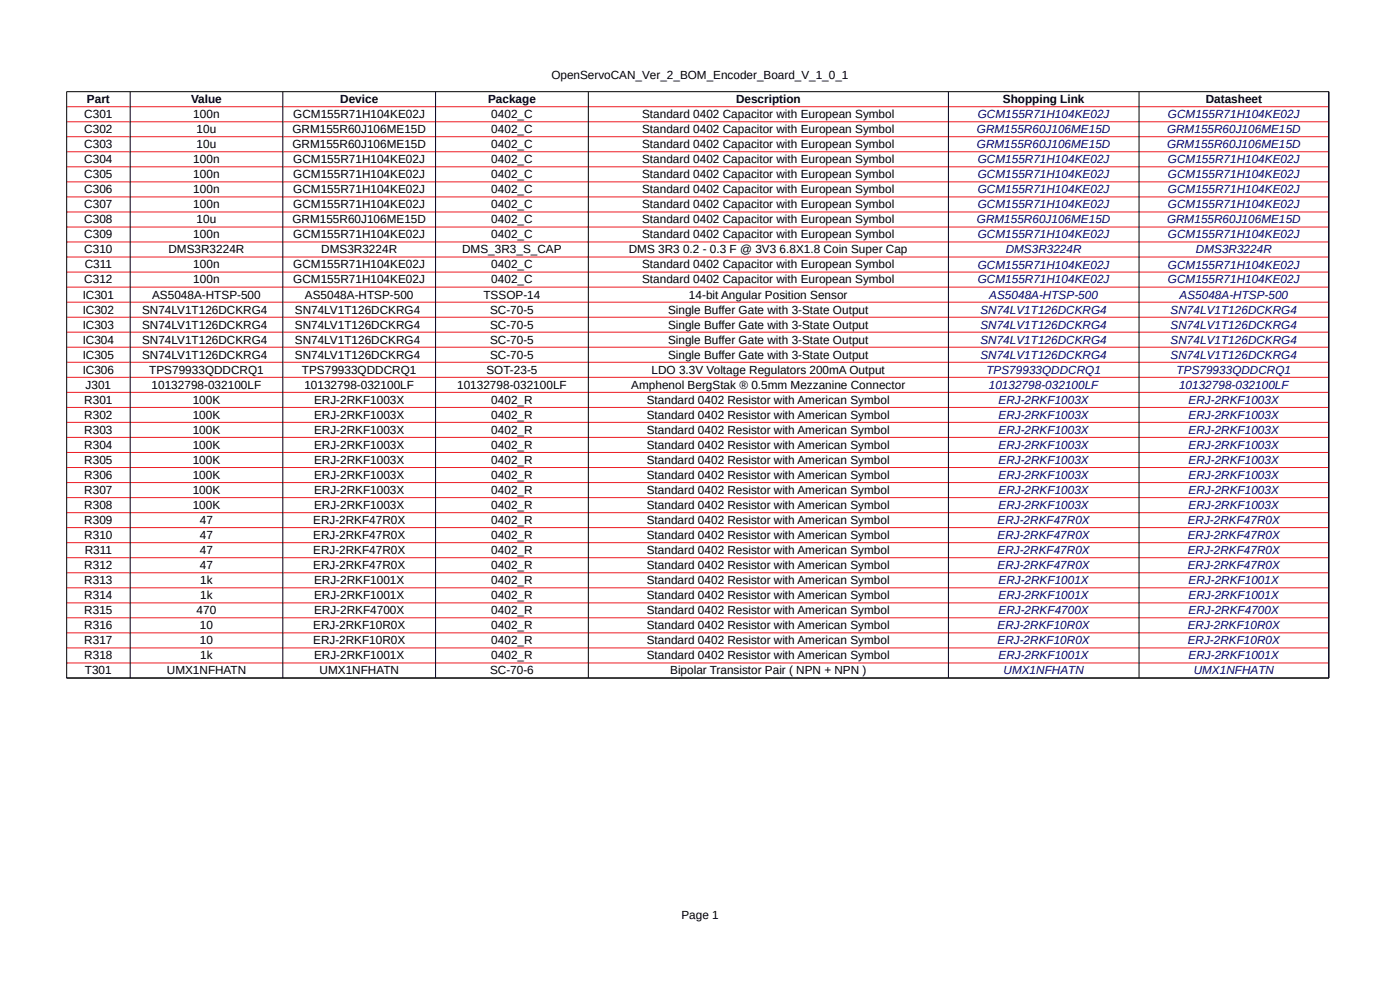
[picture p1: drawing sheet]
<svg xmlns="http://www.w3.org/2000/svg" width="420mm" height="297mm" viewBox="0 0 420 297" stroke-linecap="round" stroke-linejoin="round" font-family="sans-serif">
<defs><g id="words">
<g font-size="3.5">
<text x="165.4" y="23.8">OpenServoCAN_Ver_2_BOM_Encoder_Board_V_1_0_1</text>
<text x="25.3" y="35.4">C301</text>
<text x="26.1" y="30.9">Part</text>
<text x="57.3" y="30.9">Value</text>
<text x="58" y="35.4">100n</text>
<text x="88" y="35.4">GCM155R71H104KE02J</text>
<text x="102.1" y="30.9">Device</text>
<text x="146.4" y="30.9">Package</text>
<text x="147.4" y="35.4">0402_C</text>
<text x="192.6" y="35.4">Standard 0402 Capacitor with European Symbol</text>
<text x="220.8" y="30.9">Description</text>
<text x="300.8" y="30.9">Shopping Link</text>
<text x="361.7" y="30.9">Datasheet</text>
<text x="25.3" y="40">C302</text>
<text x="59" y="40">10u</text>
<text x="87.7" y="40">GRM155R60J106ME15D</text>
<text x="147.4" y="40">0402_C</text>
<text x="192.6" y="40">Standard 0402 Capacitor with European Symbol</text>
<text x="25.3" y="44.5">C303</text>
<text x="59" y="44.5">10u</text>
<text x="87.7" y="44.5">GRM155R60J106ME15D</text>
<text x="147.4" y="44.5">0402_C</text>
<text x="192.6" y="44.5">Standard 0402 Capacitor with European Symbol</text>
<text x="25.3" y="49">C304</text>
<text x="25.3" y="53.5">C305</text>
<text x="58" y="49">100n</text>
<text x="58" y="53.5">100n</text>
<text x="88" y="49">GCM155R71H104KE02J</text>
<text x="88" y="53.5">GCM155R71H104KE02J</text>
<text x="147.4" y="49">0402_C</text>
<text x="147.4" y="53.5">0402_C</text>
<text x="192.6" y="49">Standard 0402 Capacitor with European Symbol</text>
<text x="192.6" y="53.5">Standard 0402 Capacitor with European Symbol</text>
<text x="25.3" y="58">C306</text>
<text x="58" y="58">100n</text>
<text x="88" y="58">GCM155R71H104KE02J</text>
<text x="147.4" y="58">0402_C</text>
<text x="192.6" y="58">Standard 0402 Capacitor with European Symbol</text>
<text x="25.3" y="62.5">C307</text>
<text x="58" y="62.5">100n</text>
<text x="88" y="62.5">GCM155R71H104KE02J</text>
<text x="147.4" y="62.5">0402_C</text>
<text x="192.6" y="62.5">Standard 0402 Capacitor with European Symbol</text>
<text x="25.3" y="67">C308</text>
<text x="25.3" y="71.5">C309</text>
<text x="58" y="71.5">100n</text>
<text x="59" y="67">10u</text>
<text x="87.7" y="67">GRM155R60J106ME15D</text>
<text x="88" y="71.5">GCM155R71H104KE02J</text>
<text x="147.4" y="67">0402_C</text>
<text x="147.4" y="71.5">0402_C</text>
<text x="192.6" y="67">Standard 0402 Capacitor with European Symbol</text>
<text x="192.6" y="71.5">Standard 0402 Capacitor with European Symbol</text>
<text x="25.3" y="76">C310</text>
<text x="50.6" y="76">DMS3R3224R</text>
<text x="96.4" y="76">DMS3R3224R</text>
<text x="138.6" y="76">DMS_3R3_S_CAP</text>
<text x="188.6" y="76">DMS 3R3 0.2 - 0.3 F @ 3V3 6.8X1.8 Coin Super Cap</text>
<text x="25.4" y="80.5">C311</text>
<text x="58" y="80.5">100n</text>
<text x="88" y="80.5">GCM155R71H104KE02J</text>
<text x="147.4" y="80.5">0402_C</text>
<text x="192.6" y="80.5">Standard 0402 Capacitor with European Symbol</text>
<text x="24.8" y="89.6">IC301</text>
<text x="25.3" y="85">C312</text>
<text x="45.6" y="89.6">AS5048A-HTSP-500</text>
<text x="58" y="85">100n</text>
<text x="88" y="85">GCM155R71H104KE02J</text>
<text x="91.4" y="89.6">AS5048A-HTSP-500</text>
<text x="145" y="89.6">TSSOP-14</text>
<text x="147.4" y="85">0402_C</text>
<text x="192.6" y="85">Standard 0402 Capacitor with European Symbol</text>
<text x="206.7" y="89.6">14-bit Angular Position Sensor</text>
<text x="24.8" y="94.1">IC302</text>
<text x="42.6" y="94.1">SN74LV1T126DCKRG4</text>
<text x="88.4" y="94.1">SN74LV1T126DCKRG4</text>
<text x="147" y="94.1">SC-70-5</text>
<text x="200.4" y="94.1">Single Buffer Gate with 3-State Output</text>
<text x="24.8" y="98.6">IC303</text>
<text x="42.6" y="98.6">SN74LV1T126DCKRG4</text>
<text x="88.4" y="98.6">SN74LV1T126DCKRG4</text>
<text x="147" y="98.6">SC-70-5</text>
<text x="200.4" y="98.6">Single Buffer Gate with 3-State Output</text>
<text x="24.8" y="103.1">IC304</text>
<text x="24.8" y="107.6">IC305</text>
<text x="42.6" y="103.1">SN74LV1T126DCKRG4</text>
<text x="42.6" y="107.6">SN74LV1T126DCKRG4</text>
<text x="88.4" y="103.1">SN74LV1T126DCKRG4</text>
<text x="88.4" y="107.6">SN74LV1T126DCKRG4</text>
<text x="147" y="103.1">SC-70-5</text>
<text x="147" y="107.6">SC-70-5</text>
<text x="200.4" y="103.1">Single Buffer Gate with 3-State Output</text>
<text x="200.4" y="107.6">Single Buffer Gate with 3-State Output</text>
<text x="24.8" y="112.1">IC306</text>
<text x="44.8" y="112.1">TPS79933QDDCRQ1</text>
<text x="90.6" y="112.1">TPS79933QDDCRQ1</text>
<text x="145.9" y="112.1">SOT-23-5</text>
<text x="195.5" y="112.1">LDO 3.3V Voltage Regulators 200mA Output</text>
<text x="25.7" y="116.6">J301</text>
<text x="45.5" y="116.6">10132798-032100LF</text>
<text x="91.3" y="116.6">10132798-032100LF</text>
<text x="137.1" y="116.6">10132798-032100LF</text>
<text x="189.4" y="116.6">Amphenol BergStak ® 0.5mm Mezzanine Connector</text>
<text x="25.3" y="121.1">R301</text>
<text x="25.3" y="125.6">R302</text>
<text x="57.8" y="121.1">100K</text>
<text x="57.8" y="125.6">100K</text>
<text x="94.2" y="121.1">ERJ-2RKF1003X</text>
<text x="94.2" y="125.6">ERJ-2RKF1003X</text>
<text x="147.4" y="121.1">0402_R</text>
<text x="147.4" y="125.6">0402_R</text>
<text x="194" y="121.1">Standard 0402 Resistor with American Symbol</text>
<text x="194" y="125.6">Standard 0402 Resistor with American Symbol</text>
<text x="25.3" y="130.2">R303</text>
<text x="57.8" y="130.2">100K</text>
<text x="94.2" y="130.2">ERJ-2RKF1003X</text>
<text x="147.4" y="130.2">0402_R</text>
<text x="194" y="130.2">Standard 0402 Resistor with American Symbol</text>
<text x="25.3" y="134.7">R304</text>
<text x="57.8" y="134.7">100K</text>
<text x="94.2" y="134.7">ERJ-2RKF1003X</text>
<text x="147.4" y="134.7">0402_R</text>
<text x="194" y="134.7">Standard 0402 Resistor with American Symbol</text>
<text x="25.3" y="139.2">R305</text>
<text x="25.3" y="143.7">R306</text>
<text x="57.8" y="139.2">100K</text>
<text x="57.8" y="143.7">100K</text>
<text x="94.2" y="139.2">ERJ-2RKF1003X</text>
<text x="94.2" y="143.7">ERJ-2RKF1003X</text>
<text x="147.4" y="139.2">0402_R</text>
<text x="147.4" y="143.7">0402_R</text>
<text x="194" y="139.2">Standard 0402 Resistor with American Symbol</text>
<text x="194" y="143.7">Standard 0402 Resistor with American Symbol</text>
<text x="25.3" y="148.2">R307</text>
<text x="57.8" y="148.2">100K</text>
<text x="94.2" y="148.2">ERJ-2RKF1003X</text>
<text x="147.4" y="148.2">0402_R</text>
<text x="194" y="148.2">Standard 0402 Resistor with American Symbol</text>
<text x="25.3" y="152.7">R308</text>
<text x="57.8" y="152.7">100K</text>
<text x="94.2" y="152.7">ERJ-2RKF1003X</text>
<text x="147.4" y="152.7">0402_R</text>
<text x="194" y="152.7">Standard 0402 Resistor with American Symbol</text>
<text x="25.3" y="157.2">R309</text>
<text x="25.3" y="161.7">R310</text>
<text x="60" y="157.2">47</text>
<text x="60" y="161.7">47</text>
<text x="93.9" y="157.2">ERJ-2RKF47R0X</text>
<text x="93.9" y="161.7">ERJ-2RKF47R0X</text>
<text x="147.4" y="157.2">0402_R</text>
<text x="147.4" y="161.7">0402_R</text>
<text x="194" y="157.2">Standard 0402 Resistor with American Symbol</text>
<text x="194" y="161.7">Standard 0402 Resistor with American Symbol</text>
<text x="25.4" y="166.2">R311</text>
<text x="60" y="166.2">47</text>
<text x="93.9" y="166.2">ERJ-2RKF47R0X</text>
<text x="147.4" y="166.2">0402_R</text>
<text x="194" y="166.2">Standard 0402 Resistor with American Symbol</text>
<text x="25.3" y="170.7">R312</text>
<text x="60" y="170.7">47</text>
<text x="93.9" y="170.7">ERJ-2RKF47R0X</text>
<text x="147.4" y="170.7">0402_R</text>
<text x="194" y="170.7">Standard 0402 Resistor with American Symbol</text>
<text x="25.3" y="175.2">R313</text>
<text x="25.3" y="179.8">R314</text>
<text x="60.1" y="175.2">1k</text>
<text x="60.1" y="179.8">1k</text>
<text x="94.2" y="175.2">ERJ-2RKF1001X</text>
<text x="94.2" y="179.8">ERJ-2RKF1001X</text>
<text x="147.4" y="175.2">0402_R</text>
<text x="147.4" y="179.8">0402_R</text>
<text x="194" y="175.2">Standard 0402 Resistor with American Symbol</text>
<text x="194" y="179.8">Standard 0402 Resistor with American Symbol</text>
<text x="25.3" y="184.3">R315</text>
<text x="59" y="184.3">470</text>
<text x="94.2" y="184.3">ERJ-2RKF4700X</text>
<text x="147.4" y="184.3">0402_R</text>
<text x="194" y="184.3">Standard 0402 Resistor with American Symbol</text>
<text x="25.3" y="188.8">R316</text>
<text x="60" y="188.8">10</text>
<text x="93.9" y="188.8">ERJ-2RKF10R0X</text>
<text x="147.4" y="188.8">0402_R</text>
<text x="194" y="188.8">Standard 0402 Resistor with American Symbol</text>
<text x="25.3" y="193.3">R317</text>
<text x="25.3" y="197.8">R318</text>
<text x="60" y="193.3">10</text>
<text x="60.1" y="197.8">1k</text>
<text x="93.9" y="193.3">ERJ-2RKF10R0X</text>
<text x="94.2" y="197.8">ERJ-2RKF1001X</text>
<text x="147.4" y="193.3">0402_R</text>
<text x="147.4" y="197.8">0402_R</text>
<text x="194" y="193.3">Standard 0402 Resistor with American Symbol</text>
<text x="194" y="197.8">Standard 0402 Resistor with American Symbol</text>
<text x="25.5" y="202.3">T301</text>
<text x="50.1" y="202.3">UMX1NFHATN</text>
<text x="95.9" y="202.3">UMX1NFHATN</text>
<text x="147" y="202.3">SC-70-6</text>
<text x="201" y="202.3">Bipolar Transistor Pair ( NPN + NPN )</text>
<text x="204.4" y="275.8">Page 1</text>
</g>
<g font-size="3.5" fill="#000080">
<text x="293.3" y="35.4">GCM155R71H104KE02J</text>
<text x="350.4" y="35.4">GCM155R71H104KE02J</text>
<text x="293.1" y="40">GRM155R60J106ME15D</text>
<text x="350.1" y="40">GRM155R60J106ME15D</text>
<text x="293.1" y="44.5">GRM155R60J106ME15D</text>
<text x="350.1" y="44.5">GRM155R60J106ME15D</text>
<text x="293.3" y="49">GCM155R71H104KE02J</text>
<text x="293.3" y="53.5">GCM155R71H104KE02J</text>
<text x="350.4" y="49">GCM155R71H104KE02J</text>
<text x="350.4" y="53.5">GCM155R71H104KE02J</text>
<text x="293.3" y="58">GCM155R71H104KE02J</text>
<text x="350.4" y="58">GCM155R71H104KE02J</text>
<text x="293.3" y="62.5">GCM155R71H104KE02J</text>
<text x="350.4" y="62.5">GCM155R71H104KE02J</text>
<text x="293.1" y="67">GRM155R60J106ME15D</text>
<text x="293.3" y="71.5">GCM155R71H104KE02J</text>
<text x="350.1" y="67">GRM155R60J106ME15D</text>
<text x="350.4" y="71.5">GCM155R71H104KE02J</text>
<text x="301.7" y="76">DMS3R3224R</text>
<text x="358.8" y="76">DMS3R3224R</text>
<text x="293.3" y="80.6">GCM155R71H104KE02J</text>
<text x="350.4" y="80.6">GCM155R71H104KE02J</text>
<text x="293.3" y="85">GCM155R71H104KE02J</text>
<text x="296.8" y="89.6">AS5048A-HTSP-500</text>
<text x="350.4" y="85">GCM155R71H104KE02J</text>
<text x="353.8" y="89.6">AS5048A-HTSP-500</text>
<text x="294.1" y="94.1">SN74LV1T126DCKRG4</text>
<text x="351.2" y="94.1">SN74LV1T126DCKRG4</text>
<text x="294.1" y="98.6">SN74LV1T126DCKRG4</text>
<text x="351.2" y="98.6">SN74LV1T126DCKRG4</text>
<text x="294.1" y="103.1">SN74LV1T126DCKRG4</text>
<text x="294.1" y="107.6">SN74LV1T126DCKRG4</text>
<text x="351.2" y="103.1">SN74LV1T126DCKRG4</text>
<text x="351.2" y="107.6">SN74LV1T126DCKRG4</text>
<text x="295.9" y="112.1">TPS79933QDDCRQ1</text>
<text x="353" y="112.1">TPS79933QDDCRQ1</text>
<text x="296.6" y="116.6">10132798-032100LF</text>
<text x="353.7" y="116.6">10132798-032100LF</text>
<text x="299.5" y="121.1">ERJ-2RKF1003X</text>
<text x="299.5" y="125.6">ERJ-2RKF1003X</text>
<text x="356.6" y="121.1">ERJ-2RKF1003X</text>
<text x="356.6" y="125.6">ERJ-2RKF1003X</text>
<text x="299.5" y="130.2">ERJ-2RKF1003X</text>
<text x="356.6" y="130.2">ERJ-2RKF1003X</text>
<text x="299.5" y="134.7">ERJ-2RKF1003X</text>
<text x="356.6" y="134.7">ERJ-2RKF1003X</text>
<text x="299.5" y="139.2">ERJ-2RKF1003X</text>
<text x="299.5" y="143.7">ERJ-2RKF1003X</text>
<text x="356.6" y="139.2">ERJ-2RKF1003X</text>
<text x="356.6" y="143.7">ERJ-2RKF1003X</text>
<text x="299.5" y="148.2">ERJ-2RKF1003X</text>
<text x="356.6" y="148.2">ERJ-2RKF1003X</text>
<text x="299.5" y="152.7">ERJ-2RKF1003X</text>
<text x="356.6" y="152.7">ERJ-2RKF1003X</text>
<text x="299.3" y="157.2">ERJ-2RKF47R0X</text>
<text x="299.3" y="161.7">ERJ-2RKF47R0X</text>
<text x="356.3" y="157.2">ERJ-2RKF47R0X</text>
<text x="356.3" y="161.7">ERJ-2RKF47R0X</text>
<text x="299.3" y="166.3">ERJ-2RKF47R0X</text>
<text x="356.3" y="166.3">ERJ-2RKF47R0X</text>
<text x="299.3" y="170.7">ERJ-2RKF47R0X</text>
<text x="356.3" y="170.7">ERJ-2RKF47R0X</text>
<text x="299.5" y="175.2">ERJ-2RKF1001X</text>
<text x="299.5" y="179.8">ERJ-2RKF1001X</text>
<text x="356.6" y="175.2">ERJ-2RKF1001X</text>
<text x="356.6" y="179.8">ERJ-2RKF1001X</text>
<text x="299.5" y="184.3">ERJ-2RKF4700X</text>
<text x="356.6" y="184.3">ERJ-2RKF4700X</text>
<text x="299.3" y="188.8">ERJ-2RKF10R0X</text>
<text x="356.3" y="188.8">ERJ-2RKF10R0X</text>
<text x="299.3" y="193.3">ERJ-2RKF10R0X</text>
<text x="299.5" y="197.8">ERJ-2RKF1001X</text>
<text x="356.3" y="193.3">ERJ-2RKF10R0X</text>
<text x="356.6" y="197.8">ERJ-2RKF1001X</text>
<text x="301.1" y="202.3">UMX1NFHATN</text>
<text x="358.1" y="202.3">UMX1NFHATN</text>
</g>
</g></defs>
<path d="M20 27.5h378.7M20 27.5v175.9M39.1 27.5v175.9M84.8 27.5v175.9M130.7 27.5v175.9M176.5 27.5v175.9M284.5 27.5v175.9M341.7 27.5v175.9M398.6 27.5v175.9M20 203.4h378.7" fill="none" stroke="#000" stroke-width=".3"/>
<g fill="none" stroke="#ed1c24" stroke-width=".3">
<path d="M20 32h378.7M20 36.5h378.7M20 41h378.7M20 45.5h378.7M20 50h378.7M20 54.6h378.7M20 59.1h378.7M20 63.6h378.7M20 68.1h378.7M20 72.6h378.7M20 77.1h378.7M20 81.6h378.7"/>
<path d="M20 86.1h378.7M20 90.7h378.7M20 95.2h378.7M20 99.6h378.7M20 104.2h378.7M20 108.7h378.7M20 113.2h378.7M20 117.7h378.7M20 122.2h378.7M20 126.7h378.7M20 131.2h378.7M20 135.7h378.7"/>
<path d="M20 140.3h378.7M20 144.8h378.7M20 149.3h378.7M20 153.8h378.7M20 158.3h378.7M20 162.8h378.7M20 167.3h378.7M20 171.8h378.7M20 176.3h378.7M20 180.9h378.7M20 185.3h378.7M20 189.9h378.7"/>
<path d="M20 194.4h378.7M20 198.9h378.7"/>
</g>
<use href="#words"/>
</svg>
